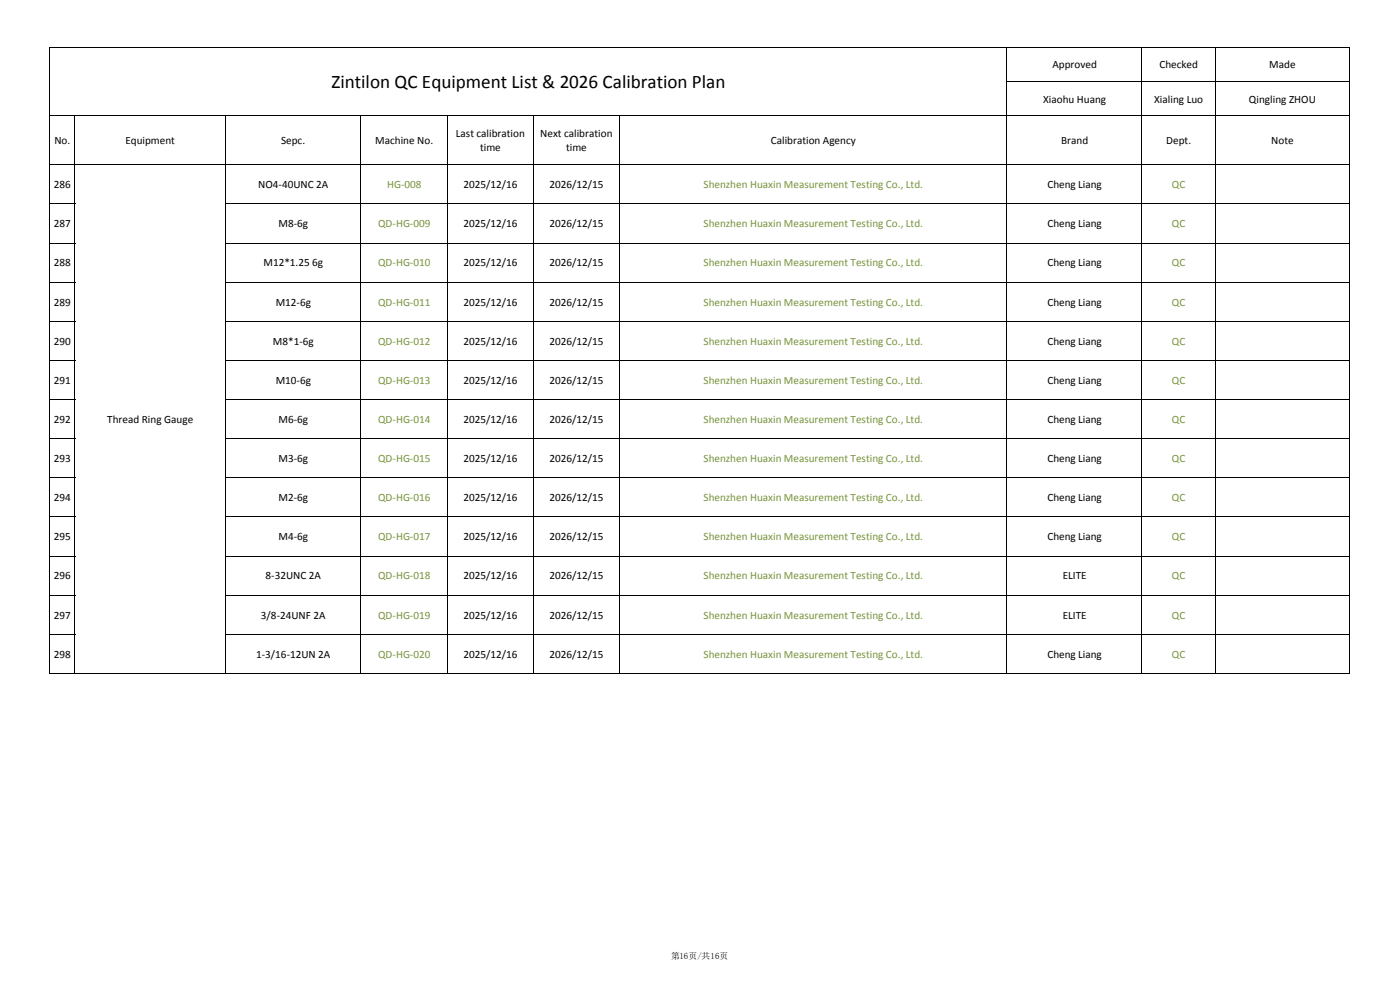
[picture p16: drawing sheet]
<svg xmlns="http://www.w3.org/2000/svg" width="297mm" height="210mm" viewBox="0 0 297 210" stroke-linecap="round" stroke-linejoin="round" font-family="sans-serif">
<defs><g id="words">
<text font-size="4.1" x="70.3" y="18.7">Zintilon QC Equipment List &amp; 2026 Calibration Plan</text>
<g font-size="2.4">
<text x="223.2" y="14.5">Approved</text>
<text x="246" y="14.5">Checked</text>
<text x="269.3" y="14.5">Made</text>
<text x="221.3" y="21.8">Xiaohu Huang</text>
<text x="244.8" y="21.8">Xialing Luo</text>
<text x="264.9" y="21.8">Qingling ZHOU</text>
<text x="96.7" y="29">Last calibration</text>
<text x="114.6" y="29">Next calibration</text>
<text x="11.5" y="30.6">No.</text>
<text x="26.6" y="30.6">Equipment</text>
<text x="59.6" y="30.6">Sepc.</text>
<text x="79.6" y="30.6">Machine No.</text>
<text x="101.8" y="32.1">time</text>
<text x="120.1" y="32.1">time</text>
<text x="163.5" y="30.6">Calibration Agency</text>
<text x="225.1" y="30.6">Brand</text>
<text x="247.4" y="30.6">Dept.</text>
<text x="269.7" y="30.6">Note</text>
<text x="11.5" y="39.9">286</text>
<text x="54.8" y="39.9">NO4-40UNC 2A</text>
<text x="98.3" y="39.9">2025/12/16</text>
<text x="116.6" y="39.9">2026/12/15</text>
<text x="222.2" y="39.9">Cheng Liang</text>
<text x="11.5" y="48.2">287</text>
<text x="59.1" y="48.2">M8-6g</text>
<text x="98.3" y="48.2">2025/12/16</text>
<text x="116.6" y="48.2">2026/12/15</text>
<text x="222.2" y="48.2">Cheng Liang</text>
<text x="11.5" y="56.5">288</text>
<text x="55.9" y="56.5">M12*1.25</text>
<text x="66.2" y="56.5">6g</text>
<text x="98.3" y="56.5">2025/12/16</text>
<text x="116.6" y="56.5">2026/12/15</text>
<text x="222.2" y="56.5">Cheng Liang</text>
<text x="11.5" y="64.8">289</text>
<text x="58.5" y="64.8">M12-6g</text>
<text x="98.3" y="64.8">2025/12/16</text>
<text x="116.6" y="64.8">2026/12/15</text>
<text x="222.2" y="64.8">Cheng Liang</text>
<text x="11.5" y="73.1">290</text>
<text x="57.9" y="73.1">M8*1-6g</text>
<text x="98.3" y="73.1">2025/12/16</text>
<text x="116.6" y="73.1">2026/12/15</text>
<text x="222.2" y="73.1">Cheng Liang</text>
<text x="11.5" y="81.4">291</text>
<text x="58.5" y="81.4">M10-6g</text>
<text x="98.3" y="81.4">2025/12/16</text>
<text x="116.6" y="81.4">2026/12/15</text>
<text x="222.2" y="81.4">Cheng Liang</text>
<text x="11.5" y="89.7">292</text>
<text x="22.8" y="89.7">Thread Ring Gauge</text>
<text x="59.1" y="89.7">M6-6g</text>
<text x="98.3" y="89.7">2025/12/16</text>
<text x="116.6" y="89.7">2026/12/15</text>
<text x="222.2" y="89.7">Cheng Liang</text>
<text x="11.5" y="98">293</text>
<text x="59.1" y="98">M3-6g</text>
<text x="98.3" y="98">2025/12/16</text>
<text x="116.6" y="98">2026/12/15</text>
<text x="222.2" y="98">Cheng Liang</text>
<text x="11.5" y="106.3">294</text>
<text x="59.1" y="106.3">M2-6g</text>
<text x="98.3" y="106.3">2025/12/16</text>
<text x="116.6" y="106.3">2026/12/15</text>
<text x="222.2" y="106.3">Cheng Liang</text>
<text x="11.5" y="114.6">295</text>
<text x="59.1" y="114.6">M4-6g</text>
<text x="98.3" y="114.6">2025/12/16</text>
<text x="116.6" y="114.6">2026/12/15</text>
<text x="222.2" y="114.6">Cheng Liang</text>
<text x="11.5" y="122.9">296</text>
<text x="56.3" y="122.9">8-32UNC 2A</text>
<text x="98.3" y="122.9">2025/12/16</text>
<text x="116.6" y="122.9">2026/12/15</text>
<text x="225.4" y="122.9">ELITE</text>
<text x="11.5" y="131.2">297</text>
<text x="55.4" y="131.2">3/8-24UNF 2A</text>
<text x="98.3" y="131.2">2025/12/16</text>
<text x="116.6" y="131.2">2026/12/15</text>
<text x="225.4" y="131.2">ELITE</text>
<text x="11.5" y="139.5">298</text>
<text x="54.3" y="139.5">1-3/16-12UN 2A</text>
<text x="98.3" y="139.5">2025/12/16</text>
<text x="116.6" y="139.5">2026/12/15</text>
<text x="222.2" y="139.5">Cheng Liang</text>
</g>
<g font-size="2.4" fill="#76933c">
<text x="82.1" y="39.9">HG-008</text>
<text x="149.2" y="39.9">Shenzhen Huaxin Measurement Testing Co., Ltd.</text>
<text x="248.6" y="39.9">QC</text>
<text x="80.2" y="48.2">QD-HG-009</text>
<text x="149.2" y="48.2">Shenzhen Huaxin Measurement Testing Co., Ltd.</text>
<text x="248.6" y="48.2">QC</text>
<text x="80.2" y="56.5">QD-HG-010</text>
<text x="149.2" y="56.5">Shenzhen Huaxin Measurement Testing Co., Ltd.</text>
<text x="248.6" y="56.5">QC</text>
<text x="80.2" y="64.8">QD-HG-011</text>
<text x="149.2" y="64.8">Shenzhen Huaxin Measurement Testing Co., Ltd.</text>
<text x="248.6" y="64.8">QC</text>
<text x="80.2" y="73.1">QD-HG-012</text>
<text x="149.2" y="73.1">Shenzhen Huaxin Measurement Testing Co., Ltd.</text>
<text x="248.6" y="73.1">QC</text>
<text x="80.2" y="81.4">QD-HG-013</text>
<text x="149.2" y="81.4">Shenzhen Huaxin Measurement Testing Co., Ltd.</text>
<text x="248.6" y="81.4">QC</text>
<text x="80.2" y="89.7">QD-HG-014</text>
<text x="149.2" y="89.7">Shenzhen Huaxin Measurement Testing Co., Ltd.</text>
<text x="248.6" y="89.7">QC</text>
<text x="80.2" y="98">QD-HG-015</text>
<text x="149.2" y="98">Shenzhen Huaxin Measurement Testing Co., Ltd.</text>
<text x="248.6" y="98">QC</text>
<text x="80.2" y="106.3">QD-HG-016</text>
<text x="149.2" y="106.3">Shenzhen Huaxin Measurement Testing Co., Ltd.</text>
<text x="248.6" y="106.3">QC</text>
<text x="80.2" y="114.6">QD-HG-017</text>
<text x="149.2" y="114.6">Shenzhen Huaxin Measurement Testing Co., Ltd.</text>
<text x="248.6" y="114.6">QC</text>
<text x="80.2" y="122.9">QD-HG-018</text>
<text x="149.2" y="122.9">Shenzhen Huaxin Measurement Testing Co., Ltd.</text>
<text x="248.6" y="122.9">QC</text>
<text x="80.2" y="131.2">QD-HG-019</text>
<text x="149.2" y="131.2">Shenzhen Huaxin Measurement Testing Co., Ltd.</text>
<text x="248.6" y="131.2">QC</text>
<text x="80.2" y="139.5">QD-HG-020</text>
<text x="149.2" y="139.5">Shenzhen Huaxin Measurement Testing Co., Ltd.</text>
<text x="248.6" y="139.5">QC</text>
</g>
<text font-size="1.9" x="142.4" y="203.5">第16页/共16页</text>
</g></defs>
<g fill="none" stroke="#000" stroke-width=".21">
<path d="M10.4 10h275.9M10.5 9.9v133M213.5 17.3h72.8M213.6 9.9v133M242.2 9.9v133M257.7 9.9v133M286.2 9.9v133M10.4 24.6h275.9M10.4 35h275.9M15.9 24.5v118.4M47.8 24.5v118.4M76.5 24.5v118.4"/>
<path d="M94.8 24.5v118.4M113.1 24.5v118.4M131.3 24.5v118.4M10.4 43.3h5.5M10.4 51.6h5.5M10.4 59.9h5.5M47.7 43.3h238.6M47.7 51.6h238.6M47.7 59.9h238.6M10.4 68.2h5.5M10.4 76.5h5.5M47.7 68.2h238.6"/>
<path d="M47.7 76.5h238.6M10.4 84.8h5.5M10.4 93h5.5M47.7 84.8h238.6M47.7 93h238.6M10.4 101.3h5.5M10.4 109.6h5.5M10.4 117.9h5.5M47.7 101.3h238.6M47.7 109.6h238.6M47.7 117.9h238.6M10.4 126.2h5.5"/>
<path d="M10.4 134.5h5.5M47.7 126.2h238.6M47.7 134.5h238.6M10.4 142.8h275.9"/>
</g>
<use href="#words"/>
</svg>
